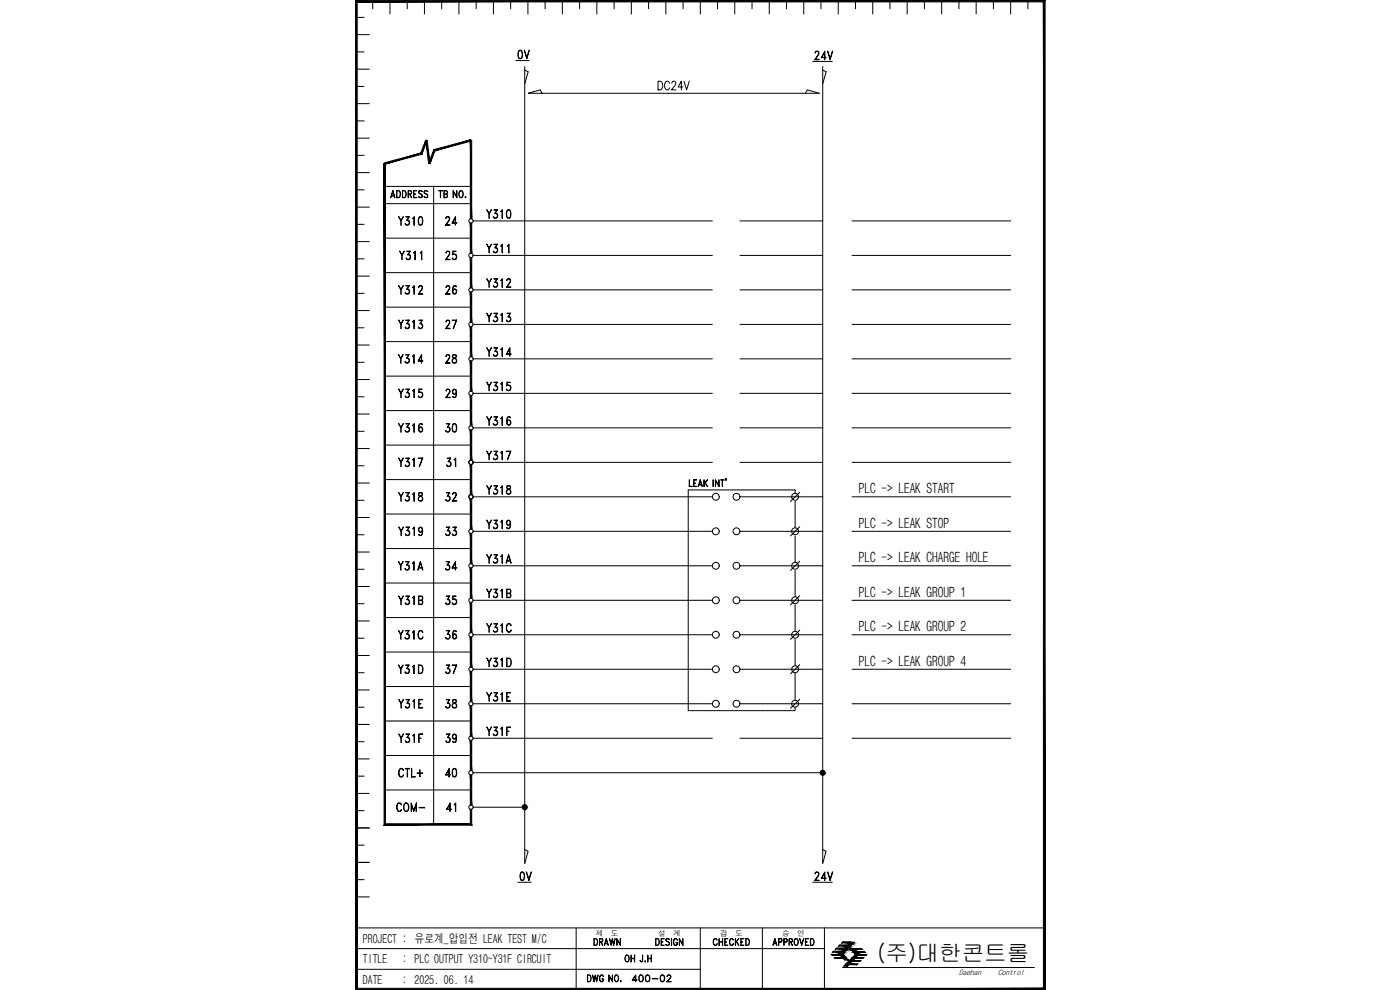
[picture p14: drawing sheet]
<svg xmlns="http://www.w3.org/2000/svg" width="420mm" height="297mm" viewBox="0 0 420 297" stroke-linecap="round" stroke-linejoin="round" font-family="sans-serif">
<defs><g id="words">
<text font-size="6.8" x="263.2" y="288.3">(주)대한콘트롤</text>
<g font-size="6.2">
<text x="118.5" y="89.6">Y312</text>
<text x="133" y="89.6">26</text>
<text x="145" y="108.3">Y314</text>
<text x="118.5" y="120.6">Y315</text>
<text x="133" y="120.6">29</text>
<text x="145" y="139.3">Y317</text>
<text x="118.5" y="151.7">Y318</text>
<text x="133" y="151.7">32</text>
<text x="145" y="170.4">Y31A</text>
<text x="118.5" y="182.7">Y31B</text>
<text x="133" y="182.7">35</text>
<text x="145" y="201.4">Y31D</text>
<text x="118.9" y="213.8">Y31E</text>
<text x="133" y="213.8">38</text>
<text x="118.2" y="244.8">COM-</text>
<text x="133" y="244.8">41</text>
</g>
<g font-size="5.7">
<text x="196.5" y="28.2">DC24V</text>
<text x="118.5" y="68.8">Y310</text>
<text x="132.6" y="68.8">24</text>
<text x="145" y="66.7">Y310</text>
<text x="118.9" y="79">Y311</text>
<text x="133" y="79">25</text>
<text x="145" y="87.5">Y312</text>
<text x="118.5" y="99.8">Y313</text>
<text x="133" y="99.8">27</text>
<text x="145" y="97.7">Y313</text>
<text x="118.5" y="110.1">Y314</text>
<text x="133" y="110.1">28</text>
<text x="145" y="118.5">Y315</text>
<text x="118.5" y="130.9">Y316</text>
<text x="133" y="130.9">30</text>
<text x="145" y="128.8">Y316</text>
<text x="118.5" y="141.1">Y317</text>
<text x="133" y="141.1">31</text>
<text x="145" y="149.6">Y318</text>
<text x="118.9" y="161.9">Y319</text>
<text x="133" y="161.9">33</text>
<text x="145" y="159.8">Y319</text>
<text x="118.5" y="172.2">Y31A</text>
<text x="132.6" y="172.2">34</text>
<text x="145" y="180.6">Y31B</text>
<text x="145" y="190.9">Y31C</text>
<text x="118.5" y="193">Y31C</text>
<text x="133" y="193">36</text>
<text x="118.5" y="203.2">Y31D</text>
<text x="133" y="203.2">37</text>
<text x="145" y="211.7">Y31E</text>
<text x="145" y="221.9">Y31F</text>
<text x="118.9" y="224">Y31F</text>
<text x="133" y="224">39</text>
<text x="118.9" y="234.2">CTL+</text>
<text x="133" y="234.2">40</text>
</g>
<g font-size="5.3">
<text x="177.4" y="285">DRAWN</text>
<text x="188.7" y="296">400-02</text>
</g>
<g font-size="4.2">
<text x="257.8" y="148">PLC -&gt; LEAK START</text>
<text x="257.8" y="158.4">PLC -&gt; LEAK STOP</text>
<text x="257.8" y="168.7">PLC -&gt; LEAK CHARGE HOLE</text>
<text x="257.8" y="179.1">PLC -&gt; LEAK GROUP 1</text>
<text x="257.8" y="189.4">PLC -&gt; LEAK GROUP 2</text>
<text x="257.8" y="199.8">PLC -&gt; LEAK GROUP 4</text>
</g>
<g font-size="3.7">
<text x="108.9" y="282.9">PROJECT : 유로계_압입전 LEAK TEST M/C</text>
<text x="108.9" y="289.1">TITLE</text>
<text x="120.6" y="289.1">: PLC OUTPUT Y310~Y31F CIRCUIT</text>
<text x="108.9" y="295.3">DATE</text>
<text x="120.6" y="295.3">: 2025. 06. 14</text>
</g>
<g font-size="2.3">
<text x="178.8" y="281">제</text>
<text x="183.4" y="281">도</text>
<text x="197.5" y="281">설</text>
<text x="202" y="281">계</text>
<text x="216.1" y="281">검</text>
<text x="220.6" y="281">도</text>
<text x="234.7" y="281">승</text>
<text x="239.2" y="281">인</text>
<text x="287.8" y="292.5">Daehan</text>
<text x="299.6" y="292.5">Control</text>
</g>
</g></defs>
<!-- layer: 0 -->
<g fill="#000" stroke="#000" stroke-width=".3">
<path d="M252.2 285.7v.3h-.2zM253.2 284.8v.3h-.3zM253.8 284.2l.3-.3v.3zM255 283v.3h-.3zM256.5 284.9l.2 .3h-.2zM257.4 285.8l.3 .3h-.3z"/>
<path d="M106.7 .1v.5l206.9-.5zM106.7 .6l206.9-.5-.5 .5zM313.6 .1l-.5 .5 .5 296.4zM313.1 .6l.5 296.4-.5-.5zM106.7 297h206.9l-.5-.5zM106.7 297l.5-.5h205.9zM106.7 .1v296.9l.5-.5zM106.7 .1h.5v296.4z"/>
<path d="M115.3 49l.4 198.2v-198.2zM115.3 49l.4 198.2-.4 .4zM115.7 247.2l-.4 .4 25.8-.4zM115.3 247.6l25.8-.4 .5 .4zM141.1 242.8v4.4l.5 .4zM141.1 242.8h.5v4.8z"/>
<path d="M127.8 42.1l-1.2 4.2 1.6-4.1zM127.8 42.1l-1.2 4.2-.3-.4zM115.5 49.2l11.1-2.9-.3-.4zM115.4 48.8l10.9-2.9-10.8 3.3z"/>
<path d="M127.8 42.2l.8 6.9 .5-.1zM127.8 42.2l.4-.1 .9 6.9z"/>
<path d="M130.6 45.2l10.8-2.9-.1-.4zM130.2 44.9l11.1-3-10.7 3.3zM130.2 44.9l-1.2 4.2 1.6-3.9zM130.2 44.9l-1.2 4.2-.3-.1z"/>
<path d="M141.1 42.1v23.5h.5zM141.1 42.1h.5v23.5z"/>
<path d="M141.1 77.3l.5 9v-9zM141.1 77.3l.5 9h-.5z"/>
<path d="M141.1 66.9l.5 9.1v-9.1zM141.1 66.9l.5 9.1h-.5z"/>
<path d="M141.1 98l.5 9v-9zM141.1 98l.5 9h-.5z"/>
<path d="M141.1 87.6l.5 9.1v-9.1zM141.1 87.6l.5 9.1h-.5z"/>
<path d="M141.1 108.3l.5 9.1v-9.1zM141.1 108.3l.5 9.1h-.5z"/>
<path d="M141.1 118.7l.5 9v-9zM141.1 118.7l.5 9h-.5z"/>
<path d="M141.1 139.4l.5 9v-9zM141.1 139.4l.5 9h-.5z"/>
<path d="M141.1 129l.5 9.1v-9.1zM141.1 129l.5 9.1h-.5z"/>
<path d="M141.1 149.7l.5 9.1v-9.1zM141.1 149.7l.5 9.1h-.5z"/>
<path d="M141.1 170.4l.5 9.1v-9.1zM141.1 170.4l.5 9.1h-.5z"/>
<path d="M141.1 160.1l.5 9v-9zM141.1 160.1l.5 9h-.5z"/>
<path d="M141.1 180.8l.5 9v-9zM141.1 180.8l.5 9h-.5z"/>
<path d="M141.1 191.1l.5 9.1v-9.1zM141.1 191.1l.5 9.1h-.5z"/>
<path d="M141.1 201.5l.5 9v-9zM141.1 201.5l.5 9h-.5z"/>
<path d="M141.1 211.8l.5 9.1v-9.1zM141.1 211.8l.5 9.1h-.5z"/>
<path d="M141.1 232.5l.5 9.1v-9.1zM141.1 232.5l.5 9.1h-.5z"/>
<path d="M141.1 222.2l.5 9v-9zM141.1 222.2l.5 9h-.5z"/>
<path d="M246.3 231.9v.1l.6-.1zM246.3 232l.6-.1-.6 .3zM246.3 232.2l.1 .1 .5-.4z"/>
<path d="M246.4 231.4l-.1 .1 .6 .4zM246.3 231.5l.6 .4-.6-.2zM246.3 231.7v.2h.6z"/>
<path d="M246.4 232.3l.2 .1 .3-.5zM246.9 231.9l-.2 .6-.1-.1zM246.9 231.9l-.2 .6h.2z"/>
<path d="M246.7 231.2l.2 .7v-.7zM246.6 231.3l.1-.1 .2 .7zM246.4 231.4l.5 .5-.3-.6z"/>
<path d="M246.9 231.9v.6h.2zM246.9 231.9l.3 .5-.1 .1zM246.9 231.9l.3 .5 .2-.1z"/>
<path d="M247.2 231.3l-.3 .6 .5-.5zM247.1 231.2l.1 .1-.3 .6zM246.9 231.2v.7l.2-.7z"/>
<path d="M246.9 231.9l.5 .4 .1-.1zM246.9 231.9l.6 .1v.2zM246.9 231.9l.6 .1 .1-.1z"/>
<path d="M246.9 231.9h.7l-.1-.2zM246.9 231.9l.6-.4v.2zM247.4 231.4l-.5 .5 .6-.4z"/>
<path d="M156.8 242.2l.1 .2 .6-.2zM156.9 242.4l.6-.2-.6 .3zM156.9 242.5l.1 .2 .5-.5z"/>
<path d="M157 241.7l-.1 .2 .6 .3zM156.9 241.9l.6 .3-.6-.2zM156.9 242l-.1 .2h.7z"/>
<path d="M157 242.7l.2 .1 .3-.6zM157.5 242.2l-.2 .6h-.1zM157.5 242.2l-.2 .6h.2z"/>
<path d="M157.3 241.6l.2 .6v-.6zM157.2 241.6h.1l.2 .6zM157 241.7l.5 .5-.3-.6z"/>
<path d="M157.5 242.2v.6h.1zM157.5 242.2l.3 .6h-.2zM157.5 242.2l.3 .6 .1-.1z"/>
<path d="M157.8 241.6l-.3 .6 .4-.5zM157.6 241.6h.2l-.3 .6zM157.5 241.6v.6l.1-.6z"/>
<path d="M157.5 242.2l.4 .5 .1-.2zM157.5 242.2l.6 .2-.1 .1zM157.5 242.2l.6 .2v-.2z"/>
<path d="M157.5 242.2h.6v-.2zM157.5 242.2l.5-.3 .1 .1zM157.5 242.2l.5-.3-.1-.2z"/>
<path d="M250.1 285.5h2.1zM250.1 285.5h2.1z"/>
<path d="M251 284.5h2.2zM251 284.5h2.2z"/>
<path d="M249.5 286.4l2.6 .2-.2-.2zM249.5 286.4l2.6 .2h-2.4z"/>
<path d="M251.9 283.6h2.2zM251.9 283.6h2.2z"/>
<path d="M250.1 285.5l2.1 .2v-.2zM250.1 285.5l2.1 .2h-2.3z"/>
<path d="M252 286l.2 .2zM252 286l.2 .2h-.4z"/>
<path d="M252.2 285.5v.2l.3-.2zM252.2 285.5v.2z"/>
<path d="M250.4 287.3l2.6 .3-.2-.3zM250.4 287.3l2.6 .3h-2.3z"/>
<path d="M252.9 282.7h2.1zM252.9 282.7h2.1z"/>
<path d="M251.9 286.4l1.8 .7-.7-.7zM251.9 286.4l1.8 .7h-1.1z"/>
<path d="M252.2 286l.7 .2 .2-.2zM252.2 286l.7 .2h-.7z"/>
<path d="M251 284.5l2.2 .3v-.3zM250.8 284.8l.2-.3 2.2 .3z"/>
<path d="M252.9 285.1l.3 .1zM252.9 285.1l.3 .1h-.5z"/>
<path d="M252.2 285.7l.9 .3 .2-.3zM252.2 285.7l.9 .3h-.9z"/>
<path d="M252.3 285.7h1.1zM252.2 285.7h1.1z"/>
<path d="M253.2 284.5v.3l.2-.3zM253.2 284.5v.3z"/>
<path d="M252.5 285.5l.9 .2 .2-.2zM252.5 285.5l.9 .2h-1.2z"/>
<path d="M252.8 287.3l1.8 .8-.7-.8zM252.8 287.3l1.8 .8h-1.1z"/>
<path d="M253.2 285.1l.6 .1 .2-.1zM253.2 285.1l.6 .1h-.6z"/>
<path d="M251.9 283.6l2.2 .3v-.3zM251.9 283.6l2.2 .3h-2.4z"/>
<path d="M253.8 284.2l.3 .1zM253.8 284.2l.3 .1h-.5z"/>
<path d="M253.2 284.8l.8 .3 .2-.3zM253.2 284.8l.8 .3h-.8z"/>
<path d="M253.2 284.8h1.1zM253.2 284.8h1z"/>
<path d="M254.1 283.6v.3l.2-.3zM254.1 283.6v.3z"/>
<path d="M253.4 284.5l.9 .3 .2-.3zM253.4 284.5l.9 .3h-1.1z"/>
<path d="M254.1 284.2l.6 .1 .2-.1zM254.1 284.2l.6 .1h-.6z"/>
<path d="M252.9 282.7l2.1 .2v-.2zM252.6 282.9l.3-.2 2.1 .2z"/>
<path d="M254.7 283.3l.3 .1zM254.7 283.3l.3 .1h-.4z"/>
<path d="M253.9 289.2l.4 .7 .7-.7zM253.9 289.2l.4 .7h-1.1z"/>
<path d="M254.1 283.9l.8 .3 .3-.3zM254.1 283.9l.8 .3h-.8z"/>
<path d="M254.1 283.9h1.1zM254.1 283.9h1.1z"/>
<path d="M255 282.7v.2l.3-.2zM255 282.7v.2z"/>
<path d="M254.3 283.6l.9 .3 .2-.3zM254.3 283.6l.9 .3h-1.1z"/>
<path d="M255 283.3l.7 .1 .1-.1zM255 283.3l.7 .1h-.7z"/>
<path d="M254.9 288.2l.3 .7 .8-.7zM254.9 288.2l.3 .7h-1.1z"/>
<path d="M255 283l.8 .3 .3-.3zM255 283l.8 .3h-.8z"/>
<path d="M255 282.9h1.1zM255 282.9l1.1 .1z"/>
<path d="M255.1 284.6l1.3 .3-.2-.3zM255.1 284.6l1.3 .3h-1.1z"/>
<path d="M255.3 282.7l.8 .2 .3-.2zM255.3 282.7l.8 .2h-1.1z"/>
<path d="M255.3 284.9h1.2zM255.3 284.9h1.2z"/>
<path d="M256.5 284.6h2.1zM256.5 284.6h2.1z"/>
<path d="M255.4 284.9l1.1 .3v-.3zM255.4 284.9l1.1 .3h-.9z"/>
<path d="M255.6 285.2l.9 .2v-.2zM255.6 285.2l.9 .2z"/>
<path d="M256.2 284.6l.3 .3v-.3zM256.2 284.6l.3 .3z"/>
<path d="M256.5 285.2l.4 .2zM256.5 285.2l.4 .2h-.4z"/>
<path d="M255.7 287.3l.4 .8 .7-.8zM255.7 287.3l.4 .8h-1.1z"/>
<path d="M256 285.5l1.4 .3-.3-.3zM256 285.5l1.4 .3h-1.2z"/>
<path d="M256.2 285.8h1.2zM256.2 285.8h1.2z"/>
<path d="M257.1 285.5l.3 .3v-.3zM257.1 285.5l.3 .3z"/>
<path d="M256.3 285.8l1.1 .3v-.3zM256.3 285.8l1.1 .3h-.8z"/>
<path d="M256.6 286.1l.8 .2v-.2zM256.6 286.1l.8 .2z"/>
<path d="M255 289.2l2.2 .3 .2-.3zM255 289.2l2.2 .3h-2.4z"/>
<path d="M257.4 286.1l.4 .2zM257.4 286.1l.4 .2z"/>
<path d="M256.6 286.4l.4 .7 .8-.7zM256.6 286.4l.4 .7h-1.1z"/>
<path d="M256 288.2l2.1 .3 .2-.3zM256 288.2l2.1 .3h-2.4z"/>
<path d="M256.5 284.6l2.3 .3-.2-.3zM256.5 284.6l2.3 .3h-2.3z"/>
<path d="M256.8 287.3l2.2 .3 .2-.3zM256.8 287.3l2.2 .3h-2.4z"/>
<path d="M257.4 285.5l2.1 .1zM257.4 285.5l2.1 .1z"/>
<path d="M257.4 285.6l2.3 .2-.2-.2zM257.4 285.6l2.3 .2h-2.3z"/>
<path d="M257.7 286.4l2.2 .3 .2-.3zM257.7 286.4l2.2 .3h-2.4z"/>
</g>
<!-- layer: 6 -->
<path d="M106.7 278.4h206.9M172.9 278.4v18.6M210.2 278.4v18.6M228.8 278.4v18.6M247.4 278.4v18.6M106.7 284.6h140.7M106.7 290.8h103.5" fill="none" stroke="#000" stroke-width=".3"/>
<!-- layer: 0 -->
<g fill="none" stroke="#000" stroke-width=".3">
<path d="M106.7 15.6h2.6M106.7 5.2h2.6M106.7 10.4h4.1M106.7 .1h4.1M111.9 .1v2.5M117 .1v4.1M122.2 .1v2.5M127.4 .1v4.1M132.6 .1v2.5M137.7 .1v4.1M142.9 .1v2.5M148.1 .1v4.1"/>
<path d="M153.3 .1v2.5M154.8 18.2h4M155.7 15.2l.5-.1a1.7 1.7 0 0 1 0 2.5h-.2a1.92 1.92 0 0 1-.3-2.4zM155.7 17.4h.8M155.7 15.3h.8M155.8 15.2l-.3 1 .3 1.3M156.4 15.2l.3 1-.3 1.3M157.3 15.1l.8 2.2 .8-2.2-.8 2.5zM157.5 20v239l1-3.6-1-.5M158.4 .1v4.1M163.6 .1v2.5M168.8 .1v4.1"/>
<path d="M173.9 .1v2.5M179.1 .1v4.1M184.3 .1v2.5M189.5 .1v4.1M194.6 .1v2.5M199.8 .1v4.1M205 .1v2.5M210.2 .1v4.1M215.3 .1v2.5M220.5 .1v4.1M225.7 .1v2.5M230.9 .1v4.1"/>
<path d="M236 .1v2.5M241.2 .1v4.1M243.9 18.4h5.9M244.6 17.8l1.3 .1h-1.4l1.2-1.8-.3-.6h-.4l-.3 .4-.1-.1 .2-.3 .6-.2 .4 .8-1.2 1.8M246.4 .1v2.5M246.6 17.2l1.3 .1h-1.4l1.1-2v2.6l-.1-2.2-.9 1.6M246.9 20v239l1-3.6-1-.5M248.3 15.3l.8 2.3 .8-2.3-.8 2.6zM251.6 .1v4.1M256.7 .1v2.5M261.9 .1v4.1M267.1 .1v2.5"/>
<path d="M272.3 .1v4.1M277.4 .1v2.5M282.6 .1v4.1M287.8 .1v2.5M293 .1v4.1M298.1 .1v2.5M303.3 .1v4.1M308.5 .1v2.5M106.7 36.3h2.6M106.7 25.9h2.6M106.7 20.8h4.1M106.7 31.1h4.1"/>
<path d="M157.5 21l1 .5-1 3.7M162.7 28l-.6-1-3.6 1h87.4l-3.6-1-.6 1M246.9 21l1 .5-1 3.7M106.7 57h2.6M106.7 46.6h2.6M106.7 51.8h4.1M106.7 41.5h4.1M115.5 55.9h25.9M117.4 58.8h1M117.5 58.7h.8M117.9 57.2l.6 2.1-.6-1.8-.7 1.8zM119 57.2a1.08 1.08 0 0 1 1.2 1 1.08 1.08 0 0 1-1.2 1.1z"/>
<path d="M119.1 57.3a1.05 1.05 0 0 1 1.1 .6 1.05 1.05 0 0 1-.3 1.2l-.8 .1zM120.8 57.2a1.08 1.08 0 0 1 1.1 1 1.08 1.08 0 0 1-1.1 1.1zM120.8 57.3a1.05 1.05 0 0 1 1.1 .6 1.05 1.05 0 0 1-.3 1.2l-.8 .1zM122.6 58.2l.8-.1v-.7l-.8-.1-.1 2v-2.1l.9 .1 .1 .3-.1 .6-.8 .1M123 58.3l.5 1-.4-1M124.1 57.2h1l-.9 .1v1.9l.9 .1h-1zM124.2 58.2h.5l-.5 .1M125.8 57.3l.5-.1 .5 .3-.5-.2-.6 .2 .1 .4 .5 .3a.62 .62 0 0 1 .3 1 .62 .62 0 0 1-1-.2l.4 .2 .7-.2-.1-.5-.9-.6zM127.4 57.3l.6-.1 .4 .3-.4-.2-.7 .2 .1 .4 .6 .3a.62 .62 0 0 1 .3 1 .62 .62 0 0 1-1.1-.2l.5 .2 .6-.2-.1-.6-.9-.5zM130.1 55.9v191.5M131.7 57.2l1 .1zM132.2 57.3v2v-2"/>
<path d="M133.3 58.2l.8-.1v-.7l-.8-.1v1.9l.8-.1v-.7l-.8-.1M133.9 58.2l.4 .4-.1 .5-1 .2v-2.1l1 .2 .1 .5-.4 .4M136 57.2l1 1.8 .1-1.8v2.1l-1-1.8-.1 1.8zM138 57.3l.2-.1a1.11 1.11 0 0 1 .8 1 1.11 1.11 0 0 1-.8 1.1 1.43 1.43 0 0 1-.2-2zM138 57.4l.3-.1a1.03 1.03 0 0 1 .7 .9 1.03 1.03 0 0 1-.7 1 1.28 1.28 0 0 1-.3-1.8zM139.7 59l.1 .3zM139.7 59.1h.1M106.7 67.3h2.6M106.7 77.7h2.6M106.7 72.5h4.1M106.7 62.1h4.1M115.5 71.5h25.9"/>
<path d="M115.5 61.1h25.9M142 66.3h71.8M142 76.6h71.8M146.7 74.5l.8-1.2-.7 1.2v1.4l-.1-1.4-.7-1.2 .8 1.2M148.1 75.5l.3 .2M148.6 74.2a.77 .77 0 0 1 .8 1.2 .77 .77 0 0 1-1.4 0h.1a.62 .62 0 0 0 1 .2l.2-.4M148.9 74.4a.77 .77 0 0 1 0 1.3M149.2 73.4l-1-.1h1.1l-.7 1.1M149.2 73.3l-.7 1.1 .6 .1 .2 .4M150.8 73.3l-.1 2.6v-2.4l-.4 .3zM152.3 73.8l.4-.5v2.6l-.1-2.4zM222.1 66.3h24.8"/>
<path d="M222.1 76.6h24.8M255.7 66.3h47.6M255.7 76.6h47.6M106.7 88h2.6M106.7 98.4h2.6M106.7 93.2h4.1M106.7 82.8h4.1M115.5 81.8h25.9M115.5 92.2h25.9M142 97.3h71.8M142 87h71.8M222.1 97.3h24.8"/>
<path d="M222.1 87h24.8M255.7 97.3h47.6M255.7 87h47.6M106.7 119.1h2.6M106.7 108.7h2.6M106.7 103.5h4.1M106.7 113.9h4.1M115.5 102.5h25.9M115.5 112.8h25.9M142 118h71.8M142 107.7h71.8M222.1 118h24.8"/>
<path d="M222.1 107.7h24.8M255.7 118h47.6M255.7 107.7h47.6M106.7 139.7h2.6M106.7 129.4h2.6M106.7 134.6h4.1M106.7 124.2h4.1M115.5 123.2h25.9M115.5 133.5h25.9M142 128.4h71.8M142 138.7h71.8M222.1 128.4h24.8"/>
<path d="M222.1 138.7h24.8M255.7 128.4h47.6M255.7 138.7h47.6M106.7 150.1h2.6M106.7 155.3h4.1M106.7 144.9h4.1M115.5 143.9h25.9M115.5 154.2h25.9M142 149.1h71.8M142 159.4h71.8M206.5 147.4v.2M206.5 147.8v.2"/>
<path d="M206.5 148.2v.2M206.5 148.5v.3M206.5 148.9v.3M206.5 149.3v.3M206.5 149.7v.3M206.5 150.1v.3M206.5 150.5v.2M206.5 150.9v.2M206.5 151.3v.2M206.5 151.7v.2M206.5 152v.3M206.5 152.4v.3"/>
<path d="M206.5 152.8v.3M206.5 153.2v.3M206.5 153.6v.3M206.5 154v.2M206.5 154.4v.2M206.5 154.8v.2M206.5 155.1v.3M206.5 155.5v.3M206.5 155.9v.3M206.5 156.3v.3M206.5 156.7v.3M206.5 157.1v.2"/>
<path d="M206.5 157.5v.2M206.5 157.9v.2M206.5 158.2v.3M206.5 158.6v.3M206.5 159v.3M206.5 159.4v.3M206.5 159.8v.3M206.8 147h-.3v.3M206.8 143.9l.1 2 .9 .1h-1zM206.9 147h.3M207.3 147h.3M207.7 147h.3"/>
<path d="M208.1 147h.3M208.2 143.9h.9l-.8 .1v1.9l.8 .1h-.9zM208.3 144.9h.4l-.4 .1M208.5 147h.2M208.9 147h.2M209.3 147h.2M209.7 147h.2M209.7 145.5h.9M209.8 145.4h.7M210 147h.3M210.2 143.9l.6 2.1-.6-1.8-.7 1.8zM210.4 147h.3"/>
<path d="M210.8 147h.3M211.2 147h.3M211.3 143.9v2.1zM211.3 145.1l1.1-1.2-1.1 1.3M211.6 144.8l.8 1.2-.7-1.2M211.6 147h.2M212 147h.2M212.4 147h.2M212.8 147h.2M213.1 147h.3M213.5 147h.3M213.9 147h.3"/>
<path d="M214 143.9l.1 2.1zM214.3 147h.3M214.7 143.9l1 1.8 .1-1.8v2.1l-1-1.8-.1 1.8zM214.7 147h.3M215.1 147h.2M215.5 147h.2M215.9 147h.2M216.2 147h.3M216.3 143.9l1 .1zM216.6 147h.3M216.7 144v2l.1-2M217 147h.3"/>
<path d="M217.4 147h.3M217.8 147h.3M217.8 143.6h.1M217.9 144.1l-.1-.6 .2 .4-.2 .3M217.9 143.8l.1 .1M218.2 147h.3M218.6 147h.2M219 147h.2M219.4 147h.2M219.7 147h.3M220.1 147h.3M220.5 147h.3"/>
<path d="M220.9 147h.3M221.3 147h.3M221.7 147h.2M222.1 149.1h24.8M222.1 159.4h24.8M222.1 147h.2M222.5 147h.2M222.8 147h.3M223.2 147h.3M223.6 147h.3M224 147h.3M224.4 147h.3"/>
<path d="M224.8 147h.2M225.2 147h.2M225.6 147h.2M226 147h.2M226.3 147h.3M226.7 147h.3M227.1 147h.3M227.5 147h.3M227.9 147h.2M228.3 147h.2M228.7 147h.2M229.1 147h.2"/>
<path d="M229.4 147h.3M229.8 147h.3M230.2 147h.3M230.6 147h.3M231 147h.3M231.4 147h.2M231.8 147h.2M232.2 147h.2M232.5 147h.3M232.9 147h.3M233.3 147h.3M233.7 147h.3"/>
<path d="M234.1 147h.3M234.5 147h.2M234.9 147h.2M235.3 147h.2M235.6 147h.3M236 147h.3M236.4 147h.3M236.8 147h.3M237.2 147h.3M237.6 147h.2M238 147h.2M238.4 147h.2v.3"/>
<path d="M238.6 147.4v.2M238.6 147.8v.2M238.6 150.4v.3M238.6 150.8v.3M238.6 151.2v.2M238.6 151.6v.2M238.6 152v.2M238.6 152.3v.3M238.6 152.7v.3M238.6 153.1v.3M238.6 153.5v.3M238.6 153.9v.3"/>
<path d="M238.6 154.3v.2M238.6 154.7v.2M238.6 155.1v.2M238.6 155.4v.3M238.6 155.8v.3M238.6 156.2v.3M238.6 156.6v.3M238.6 157v.3M238.6 157.4v.2M238.6 157.8v.2M238.6 158.2v.2M240 147.7l-2.8 2.7"/>
<path d="M240 158l-2.8 2.8M255.7 149.1h47.6M255.7 159.4h47.6M106.7 170.8h2.6M106.7 160.5h2.6M106.7 176h4.1M106.7 165.6h4.1M115.5 174.9h25.9M115.5 164.6h25.9M142 169.8h71.8M206.5 160.2v.3M206.5 160.6v.2"/>
<path d="M206.5 161v.2M206.5 161.3v.3M206.5 161.7v.3M206.5 162.1v.3M206.5 162.5v.3M206.5 162.9v.3M206.5 163.3v.3M206.5 163.7v.2M206.5 164.1v.2M206.5 164.5v.2M206.5 164.8v.3M206.5 165.2v.3"/>
<path d="M206.5 165.6v.3M206.5 166v.3M206.5 166.4v.3M206.5 166.8v.2M206.5 167.2v.2M206.5 167.6v.2M206.5 168v.2M206.5 168.3v.3M206.5 168.7v.3M206.5 169.1v.3M206.5 169.5v.3M206.5 169.9v.3"/>
<path d="M206.5 170.3v.2M206.5 170.7v.2M206.5 171.1v.2M206.5 171.4v.3M206.5 171.8v.3M206.5 172.2v.3M206.5 172.6v.3M206.5 173v.3M206.5 173.4v.2M206.5 173.8v.2M206.5 174.2v.2M206.5 174.5v.3"/>
<path d="M206.5 174.9v.3M206.5 175.3v.3M206.5 175.7v.3M206.5 176.1v.3M206.5 176.5v.2M206.5 176.9v.2M206.5 177.3v.2M206.5 177.6v.3M206.5 178v.3M206.5 178.4v.3M206.5 178.8v.3M206.5 179.2v.3"/>
<path d="M206.5 179.6v.2M206.5 180v.2M222.1 169.8h24.8M238.6 160.8v.2M238.6 161.1v.3M238.6 161.5v.3M238.6 161.9v.3M238.6 162.3v.3M238.6 162.7v.2M238.6 163.1v.2M238.6 163.5v.2M238.6 163.9v.2"/>
<path d="M238.6 164.2v.3M238.6 164.6v.3M238.6 165v.3M238.6 165.4v.3M238.6 165.8v.3M238.6 166.2v.2M238.6 166.6v.2M238.6 167v.2M238.6 167.4v.2M238.6 167.7v.3M238.6 168.1v.3M238.6 168.5v.2"/>
<path d="M238.6 171.1v.3M238.6 171.5v.2M238.6 171.9v.2M238.6 172.3v.2M238.6 172.7v.2M238.6 173v.3M238.6 173.4v.3M238.6 173.8v.3M238.6 174.2v.3M238.6 174.6v.3M238.6 175v.2M238.6 175.4v.2"/>
<path d="M238.6 175.8v.2M238.6 176.1v.3M238.6 176.5v.3M238.6 176.9v.3M238.6 177.3v.3M238.6 177.7v.3M238.6 178.1v.2M238.6 178.5v.2M238.6 178.9v.2M240 168.4l-2.8 2.7M240 178.7l-2.8 2.8M255.7 169.8h47.6"/>
<path d="M106.7 191.5h2.6M106.7 181.1h2.6M106.7 196.7h4.1M106.7 186.3h4.1M115.5 185.3h25.9M115.5 195.6h25.9M142 180.1h71.8M142 190.5h71.8M206.5 180.4v.2M206.5 180.8v.2M206.5 181.1v.3M206.5 181.5v.3"/>
<path d="M206.5 181.9v.3M206.5 182.3v.3M206.5 182.7v.3M206.5 183.1v.2M206.5 183.5v.2M206.5 183.9v.2M206.5 184.3v.2M206.5 184.6v.3M206.5 185v.3M206.5 185.4v.3M206.5 185.8v.3M206.5 186.2v.3"/>
<path d="M206.5 186.6v.2M206.5 187v.2M206.5 187.4v.2M206.5 187.7v.3M206.5 188.1v.3M206.5 188.5v.3M206.5 188.9v.3M206.5 189.3v.3M206.5 189.7v.2M206.5 190.1v.2M206.5 190.5v.2M206.5 190.8v.3"/>
<path d="M206.5 191.2v.3M206.5 191.6v.3M206.5 192v.3M206.5 192.4v.3M206.5 192.8v.2M206.5 193.2v.2M206.5 193.6v.2M206.5 193.9v.3M206.5 194.3v.3M206.5 194.7v.3M206.5 195.1v.3M206.5 195.5v.3"/>
<path d="M206.5 195.9v.2M206.5 196.3v.2M206.5 196.7v.2M206.5 197.1v.2M206.5 197.4v.3M206.5 197.8v.3M206.5 198.2v.3M206.5 198.6v.3M206.5 199v.3M206.5 199.4v.2M206.5 199.8v.2M222.1 180.1h24.8"/>
<path d="M222.1 190.5h24.8M238.6 181.5v.2M238.6 181.8v.3M238.6 182.2v.3M238.6 182.6v.3M238.6 183v.3M238.6 183.4v.2M238.6 183.8v.2M238.6 184.2v.2M238.6 184.5v.3M238.6 184.9v.3M238.6 185.3v.3"/>
<path d="M238.6 185.7v.3M238.6 186.1v.3M238.6 186.5v.2M238.6 186.9v.2M238.6 187.3v.2M238.6 187.7v.2M238.6 188v.3M238.6 188.4v.3M238.6 188.8v.3M238.6 189.2v.2M238.6 191.8v.3M238.6 192.2v.2"/>
<path d="M238.6 192.6v.2M238.6 193v.2M238.6 193.3v.3M238.6 193.7v.3M238.6 194.1v.3M238.6 194.5v.3M238.6 194.9v.3M238.6 195.3v.2M238.6 195.7v.2M238.6 196.1v.2M238.6 196.5v.2M238.6 196.8v.3"/>
<path d="M238.6 197.2v.3M238.6 197.6v.3M238.6 198v.3M238.6 198.4v.3M238.6 198.8v.2M238.6 199.2v.2M238.6 199.6v.2M240 189.1l-2.8 2.7M240 199.4l-2.8 2.8M255.7 180.1h47.6M255.7 190.5h47.6M106.7 212.2h2.6"/>
<path d="M106.7 201.8h2.6M106.7 207h4.1M106.7 217.4h4.1M115.5 206h25.9M115.5 216.3h25.9M142 211.2h71.8M142 200.8h71.8M206.5 213v.2h.3M206.5 200.2v.2M206.5 200.6v.2M206.5 200.9v.3M206.5 201.3v.3"/>
<path d="M206.5 201.7v.3M206.5 202.1v.3M206.5 202.5v.3M206.5 202.9v.2M206.5 203.3v.2M206.5 203.7v.2M206.5 204v.3M206.5 204.4v.3M206.5 204.8v.3M206.5 205.2v.3M206.5 205.6v.3M206.5 206v.2"/>
<path d="M206.5 206.4v.2M206.5 206.8v.2M206.5 207.1v.3M206.5 207.5v.3M206.5 207.9v.3M206.5 208.3v.3M206.5 208.7v.3M206.5 209.1v.2M206.5 209.5v.2M206.5 209.9v.2M206.5 210.2v.3M206.5 210.6v.3"/>
<path d="M206.5 211v.3M206.5 211.4v.3M206.5 211.8v.3M206.5 212.2v.2M206.5 212.6v.2M206.9 213.2h.3M207.3 213.2h.3M207.7 213.2h.3M208.1 213.2h.3M208.5 213.2h.2M208.9 213.2h.2M209.3 213.2h.2"/>
<path d="M209.7 213.2h.2M210 213.2h.3M210.4 213.2h.3M210.8 213.2h.3M211.2 213.2h.3M211.6 213.2h.2M212 213.2h.2M212.4 213.2h.2M212.8 213.2h.2M213.1 213.2h.3M213.5 213.2h.3M213.9 213.2h.3"/>
<path d="M214.3 213.2h.3M214.7 213.2h.3M215.1 213.2h.2M215.5 213.2h.2M215.9 213.2h.2M216.2 213.2h.3M216.6 213.2h.3M217 213.2h.3M217.4 213.2h.3M217.8 213.2h.3M218.2 213.2h.3M218.6 213.2h.2"/>
<path d="M219 213.2h.2M219.4 213.2h.2M219.7 213.2h.3M220.1 213.2h.3M220.5 213.2h.3M220.9 213.2h.3M221.3 213.2h.3M221.7 213.2h.2M222.1 211.2h24.8M222.1 200.8h24.8M222.1 213.2h.2M222.5 213.2h.2"/>
<path d="M222.8 213.2h.3M223.2 213.2h.3M223.6 213.2h.3M224 213.2h.3M224.4 213.2h.3M224.8 213.2h.2M225.2 213.2h.2M225.6 213.2h.2M226 213.2h.2M226.3 213.2h.3M226.7 213.2h.3M227.1 213.2h.3"/>
<path d="M227.5 213.2h.3M227.9 213.2h.2M228.3 213.2h.2M228.7 213.2h.2M229.1 213.2h.2M229.4 213.2h.3M229.8 213.2h.3M230.2 213.2h.3M230.6 213.2h.3M231 213.2h.3M231.4 213.2h.2M231.8 213.2h.2"/>
<path d="M232.2 213.2h.2M232.5 213.2h.3M232.9 213.2h.3M233.3 213.2h.3M233.7 213.2h.3M234.1 213.2h.3M234.5 213.2h.2M234.9 213.2h.2M235.3 213.2h.2M235.6 213.2h.3M236 213.2h.3M236.4 213.2h.3"/>
<path d="M236.8 213.2h.3M237.2 213.2h.3M237.6 213.2h.2M238 213.2h.2M238.6 213v.2h-.2M238.6 201.8v.2M238.6 202.2v.2M238.6 202.6v.2M238.6 202.9v.3M238.6 203.3v.3M238.6 203.7v.3M238.6 204.1v.3"/>
<path d="M238.6 204.5v.3M238.6 204.9v.2M238.6 205.3v.2M238.6 205.7v.2M238.6 206v.3M238.6 206.4v.3M238.6 206.8v.3M238.6 207.2v.3M238.6 207.6v.3M238.6 208v.2M238.6 208.4v.2M238.6 208.8v.2"/>
<path d="M238.6 209.2v.2M238.6 209.5v.3M238.6 209.9v.2M238.6 212.2v.2M238.6 212.6v.2M240 209.8l-2.8 2.7M255.7 211.2h47.6M255.7 200.8h47.6M106.7 222.5h2.6M106.7 232.9h2.6M106.7 227.7h4.1M106.7 238.1h4.1"/>
<path d="M115.5 237h25.9M115.5 226.7h25.9M142 221.5h71.8M142 231.9h104.9M222.1 221.5h24.8M255.7 221.5h47.6M106.7 248.4h4.1M106.7 243.2h2.6M106.7 258.8h4.1M106.7 253.6h2.6M142 242.2h15.5M106.7 269.1h4.1"/>
<path d="M106.7 263.9h2.6M155.4 264.7h4M156.3 261.7l.5-.1a1.69 1.69 0 0 1 0 2.6h-.2a1.9 1.9 0 0 1-.3-2.5zM156.3 264h.8M156.3 261.9h.8M156.5 261.7l-.3 1 .3 1.4M157 261.7l.3 1-.3 1.4M157.9 261.6l.8 2.2 .8-2.2-.8 2.6zM243.9 264.7h5.9M244.6 264.1l1.3 .1h-1.4l1.2-1.8-.3-.7h-.4l-.3 .5-.1-.1 .2-.4 .6-.1 .4 .8-1.2 1.8M246.6 263.5l1.3 .1h-1.4l1.1-2v2.6l-.1-2.2-.9 1.6M248.3 261.6l.8 2.2 .8-2.2-.8 2.6z"/>
<path d="M176.3 292.5a1.04 1.04 0 0 1 1.1 1 1.04 1.04 0 0 1-1.1 1.1zM176.4 292.6a1 1 0 0 1 1 .6 1 1 0 0 1-.3 1.2l-.7 .1zM177.8 292.5l.5 1.8 .4-1.8 .3 1.8 .5-1.8-.5 2.1-.3-1.8-.4 1.8zM180.2 292.6l.5-.1 .4 .5a.57 .57 0 0 0-.7-.4 .57 .57 0 0 0-.4 .7l.2 1.1 .5 .1 .2-.2 .1-.5-.3-.1h.4v.4a.61 .61 0 0 1-.7 .5 .61 .61 0 0 1-.5-.8zM182.7 292.5l1 1.8 .1-1.8v2.1l-1-1.8-.1 1.8zM184.7 292.6l.1-.1a1.07 1.07 0 0 1 .9 1 1.07 1.07 0 0 1-.9 1.1 1.4 1.4 0 0 1-.1-2zM184.7 292.7l.2-.1a1 1 0 0 1 .7 1 1 1 0 0 1-.7 .9l-.4-.7zM186.3 294.3l.1 .3zM186.3 294.4h.1M187.9 286.6h.1a1.07 1.07 0 0 1 .9 1 1.07 1.07 0 0 1-.9 1 1.38 1.38 0 0 1-.1-2zM187.9 286.8l.2-.2a1 1 0 0 1 .7 1 1 1 0 0 1-.7 .9 1.22 1.22 0 0 1-.2-1.7zM189.4 286.6l.1 2z"/>
<path d="M189.5 287.5h.9M189.5 287.6h.9M190.4 286.6l.1 2zM192.8 286.6l.1 1.5-.2 .4-.3 .1-.3-.5 .3 .4 .3-.1zM193.6 288.3l.1 .3zM193.6 288.4h.1M194.4 286.6l.1 2zM194.5 287.5h.9M194.5 287.6h.9M195.4 286.6l.1 2zM196.8 281.6a1.04 1.04 0 0 1 1.1 1 1.04 1.04 0 0 1-1.1 1.1zM196.8 281.7a1 1 0 0 1 1 .6 1 1 0 0 1-.3 1.2l-.7 .1z"/>
<path d="M198.4 281.6h1l-.9 .1v1.9l.9 .1h-1zM198.5 282.6h.5l-.5 .1M200 281.7l.5-.1 .4 .3-.4-.2-.6 .2 .1 .4 .5 .3a.58 .58 0 0 1 .4 .8 .58 .58 0 0 1-.9 .2l-.2-.2 .4 .2 .7-.2-.2-.6-.8-.5zM201.5 281.6l.1 2.1zM202.4 281.7l.5-.1 .4 .5a.58 .58 0 0 0-.7-.4 .58 .58 0 0 0-.4 .7l.2 1.1 .5 .1 .2-.2 .1-.5-.3-.1h.4v.4a.61 .61 0 0 1-.7 .5 .61 .61 0 0 1-.5-.8zM203.9 281.6l1 1.8 .1-1.8v2.1l-1.1-1.8v1.8zM214.4 281.7l.4-.1 .4 .5-.4-.4a.96 .96 0 0 0-.7 .9 .96 .96 0 0 0 .7 1l.4-.4a.61 .61 0 0 1-.7 .5 .61 .61 0 0 1-.5-.8zM215.8 281.6l.1 2.1zM215.9 282.6h.9M215.9 282.7h.9M216.8 281.6l.1 2.1zM217.5 281.6h1l-.9 .1v1.9l.9 .1h-1z"/>
<path d="M217.6 282.6h.5l-.5 .1M219.3 281.7l.4-.1 .4 .5-.4-.4a.96 .96 0 0 0-.7 .9 .96 .96 0 0 0 .7 1l.4-.4a.61 .61 0 0 1-.7 .5 .61 .61 0 0 1-.5-.8zM220.7 281.6v2.1zM220.7 282.8l1.1-1.2-1.1 1.3M221 282.5l.8 1.2-.7-1.2M222.3 281.6h1l-.9 .1v1.9l.9 .1h-1zM222.4 282.6h.5l-.5 .1M223.8 281.6a1.04 1.04 0 0 1 1.2 1 1.04 1.04 0 0 1-1.2 1.1zM223.9 281.7a1 1 0 0 1 1 .6 1 1 0 0 1-.3 1.2l-.7 .1zM232.1 283.2h.9M232.2 283.1h.7M232.6 281.6l.6 2.1-.6-1.8-.7 1.8z"/>
<path d="M233.7 282.6l.8-.1v-.7l-.8-.1v2v-2.1l.8 .1 .2 .3-.2 .6-.8 .1M235.3 282.6l.8-.1v-.7l-.8-.1-.1 2v-2.1l.9 .1 .2 .3-.2 .6-.8 .1M236.9 282.6l.8-.1v-.7l-.8-.1-.1 2v-2.1l.9 .1 .1 .3-.1 .6-.8 .1M237.3 282.7l.5 1-.4-1M238.6 281.7l.2-.1a1.06 1.06 0 0 1 .8 1 1.06 1.06 0 0 1-.8 1.1 1.39 1.39 0 0 1-.2-2zM238.6 281.8l.3-.1a1 1 0 0 1 .6 .9 1 1 0 0 1-.6 1 1.23 1.23 0 0 1-.3-1.8zM240 281.6l.6 1.8 .6-1.8-.6 2.1zM241.7 281.6h.9l-.8 .1v1.9l.8 .1h-.9zM241.8 282.6h.5l-.5 .1M243.2 281.6a1.04 1.04 0 0 1 1.1 1 1.04 1.04 0 0 1-1.1 1.1zM243.3 281.7a1 1 0 0 1 1 .6 1 1 0 0 1-.3 1.2l-.7 .1zM251.8 286.4h1.2l.7 .7"/>
<path d="M252.9 290.3h57.5M256.4 284.9l.5 .5M257.3 285.8l.5 .5"/>
<circle cx="141.3" cy="76.6" r=".65"/>
<circle cx="141.3" cy="66.3" r=".65"/>
<circle cx="141.3" cy="97.3" r=".65"/>
<circle cx="141.3" cy="87" r=".65"/>
<circle cx="141.3" cy="107.7" r=".65"/>
<circle cx="141.3" cy="118" r=".65"/>
<circle cx="141.3" cy="128.4" r=".65"/>
<circle cx="141.3" cy="138.7" r=".65"/>
<circle cx="141.3" cy="159.4" r=".65"/>
<circle cx="141.3" cy="149.1" r=".65"/>
<circle cx="214.8" cy="159.4" r="1.03"/>
<circle cx="214.8" cy="149.1" r="1.03"/>
<circle cx="221" cy="149.1" r="1.03"/>
<circle cx="221" cy="159.4" r="1.03"/>
<circle cx="238.6" cy="149.1" r="1.03"/>
<circle cx="238.6" cy="159.4" r="1.03"/>
<circle cx="141.3" cy="169.8" r=".65"/>
<circle cx="214.8" cy="169.8" r="1.03"/>
<circle cx="221" cy="169.8" r="1.03"/>
<circle cx="238.6" cy="169.8" r="1.03"/>
<circle cx="141.3" cy="190.4" r=".65"/>
<circle cx="141.3" cy="180.1" r=".65"/>
<circle cx="214.8" cy="190.4" r="1.03"/>
<circle cx="214.8" cy="180.1" r="1.03"/>
<circle cx="221" cy="180.1" r="1.03"/>
<circle cx="221" cy="190.4" r="1.03"/>
<circle cx="238.6" cy="190.4" r="1.03"/>
<circle cx="238.6" cy="180.1" r="1.03"/>
<circle cx="141.3" cy="200.8" r=".65"/>
<circle cx="141.3" cy="211.1" r=".65"/>
<circle cx="214.8" cy="211.1" r="1.03"/>
<circle cx="214.8" cy="200.8" r="1.03"/>
<circle cx="221" cy="211.1" r="1.03"/>
<circle cx="221" cy="200.8" r="1.03"/>
<circle cx="238.6" cy="211.1" r="1.03"/>
<circle cx="238.6" cy="200.8" r="1.03"/>
<circle cx="141.3" cy="231.9" r=".65"/>
<circle cx="141.3" cy="221.5" r=".65"/>
<circle cx="141.3" cy="242.2" r=".65"/>
</g>
<use href="#words"/>
</svg>
